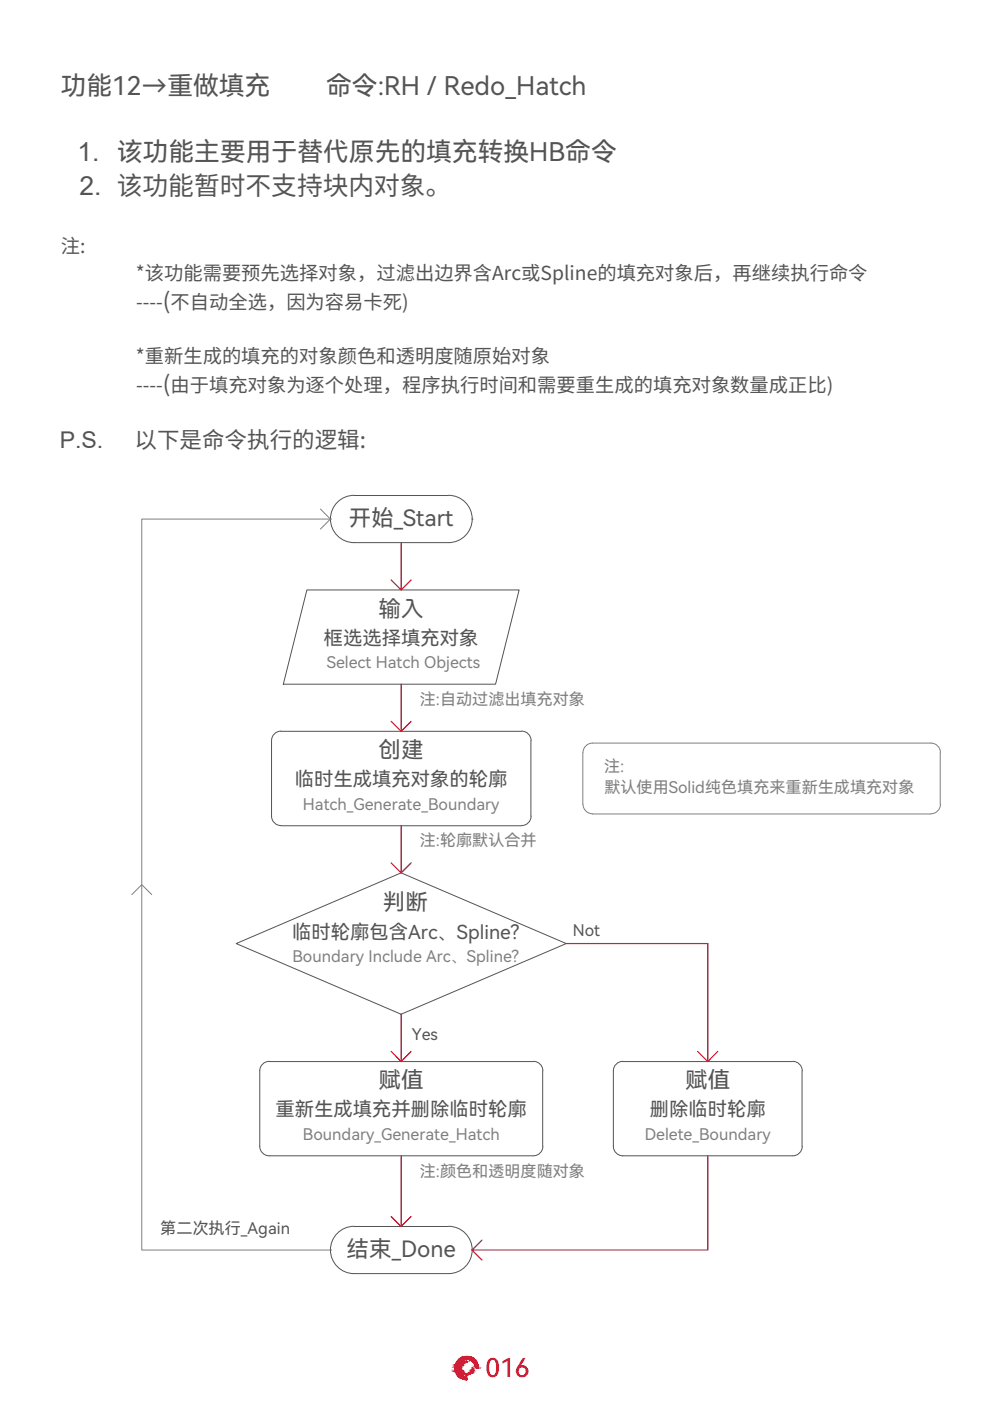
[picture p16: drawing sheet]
<svg xmlns="http://www.w3.org/2000/svg" width="210mm" height="297mm" viewBox="0 0 210 297" stroke-linecap="round" stroke-linejoin="round" font-family="sans-serif">
<defs><g id="words">
<g font-size="5.6" fill="#545454">
<text x="16.4" y="34.1">1. 该功能主要用于替代原先的填充转换HB命令</text>
<text x="16.9" y="41.4">2. 该功能暂时不支持块内对象。</text>
</g>
<g font-size="5.5" fill="#545454">
<text x="12.9" y="20.1">功能12→重做填充</text>
<text x="69.1" y="20.1">命令:RH / Redo_Hatch</text>
</g>
<text font-size="5.5" fill="#d00" x="103" y="292">016</text>
<text font-size="4.9" fill="#545454" x="12.7" y="95">P.S.</text>
<g font-size="4.8" fill="#545454">
<text x="34.5" y="65.6">(</text>
<text x="34.5" y="83.1">(</text>
<text x="28.5" y="95">以下是命令执行的逻辑:</text>
<text x="74" y="111.5">开始_Start</text>
<text x="80.3" y="130.8">输入</text>
<text x="80.3" y="160.7">创建</text>
<text x="81.2" y="193">判断</text>
<text x="80.3" y="230.7">赋值</text>
<text x="145.3" y="230.7">赋值</text>
<text x="73.5" y="266.5">结束_Done</text>
</g>
<g font-size="4.1" fill="#545454">
<text x="12.9" y="53.5">注:</text>
<text x="28.8" y="59.3">*该功能需要预先选择对象，过滤出边界含Arc或Spline的填充对象后，再继续执行命令</text>
<text x="28.9" y="65.6">---- 不自动全选，因为容易卡死)</text>
<text x="28.8" y="76.9">*重新生成的填充的对象颜色和透明度随原始对象</text>
<text x="28.9" y="83.1">---- 由于填充对象为逐个处理，程序执行时间和需要重生成的填充对象数量成正比)</text>
<text x="68.7" y="136.7">框选选择填充对象</text>
<text x="62.5" y="166.7">临时生成填充对象的轮廓</text>
<text x="61.9" y="199">临时轮廓包含Arc、Spline?</text>
<text x="58.4" y="236.7">重新生成填充并删除临时轮廓</text>
<text x="137.8" y="236.7">删除临时轮廓</text>
</g>
<g font-size="3.4" fill="#808080">
<text x="69.3" y="141.7">Select Hatch Objects</text>
<text x="89" y="149.5">注:自动过滤出填充对象</text>
<text x="128.1" y="163.6">注:</text>
<text x="64.2" y="171.7">Hatch_Generate_Boundary</text>
<text x="128.1" y="168.1">默认使用Solid纯色填充来重新生成填充对象</text>
<text x="89" y="179.4">注:轮廓默认合并</text>
<text x="62" y="204">Boundary Include Arc、Spline?</text>
<text x="64.2" y="241.7">Boundary_Generate_Hatch</text>
<text x="136.7" y="241.7">Delete_Boundary</text>
<text x="89" y="249.5">注:颜色和透明度随对象</text>
</g>
<g font-size="3.4" fill="#545454">
<text x="121.5" y="198.5">Not</text>
<text x="87.3" y="220.5">Yes</text>
<text x="34" y="261.7">第二次执行_Again</text>
</g>
</g></defs>
<g fill="none" stroke="#545454" stroke-width=".21">
<path d="M70.1 110.1h.1M75.1 105.1h20M75.1 105a5 5 0 0 0-5 5M95.1 105a5 5 0 0 1 5 5 5 5 0 0 1-5 5h-20a5 5 0 0 1-5-5M100.1 110.1h.1M65.1 125.1h45l-5 20h-45zM57.6 157v16M59.6 155.1h51M59.6 155a2.01 2.01 0 0 0-2 2M110.6 155a2.01 2.01 0 0 1 2 2M112.6 157v16M57.6 173a2.01 2.01 0 0 0 2 2"/>
<path d="M59.6 175.1h51M112.6 173a2.01 2.01 0 0 1-2 2M50.1 200.1l34.9-15 35.1 15-35.1 14.9zM55.1 227.1v16M57.1 225.1h56M57.1 225a2.01 2.01 0 0 0-2 2M113.1 225a2.01 2.01 0 0 1 2 2M115.1 227.1v16M130 227.1v16M132 225.1h36.1M132.1 225a2.01 2.01 0 0 0-2.1 2M168.1 225a2.01 2.01 0 0 1 2 2"/>
<path d="M170.1 227.1v16M55.1 243a2.01 2.01 0 0 0 2 2.1h56M75.1 260a5 5 0 0 0-5 5M95.1 260a5 5 0 0 1 5 5 5 5 0 0 1-5 5h-20a5 5 0 0 1-5-5M115.1 243a2.01 2.01 0 0 1-2 2.1M130 243a2.01 2.01 0 0 0 2 2.1h36.1a2.01 2.01 0 0 0 2-2.1M70.1 265h.1M75.1 260h20M100.1 265h.1"/>
</g>
<g fill="none" stroke="#b8002e" stroke-width=".25">
<path d="M85 115v10.1M82.9 123l2.1 2.1 2.2-2.1M82.9 152.9l2.1 2.2 2.2-2.2M85 145.1v10M85 175.1v10M82.9 183l2.1 2.1 2.2-2.1M85 215v10.1M120.1 200.1h30v25M82.9 222.9l2.1 2.2 2.2-2.2M147.9 222.9l2.2 2.2 2.1-2.2M82.9 257.9l2.1 2.1 2.2-2.1M85 245.1v14.9"/>
<path d="M150.1 245.1v19.9h-50M102.2 262.9l-2.1 2.1 2.1 2.2"/>
</g>
<path d="M67.9 107.9l2.2 2.2-2.2 2.1M70.1 110.1h-40v154.9h40M123.6 159.6v10.9M197.4 157.6h-71.8a2.01 2.01 0 0 0-2 2M197.4 157.6a2.01 2.01 0 0 1 2 2M199.3 159.6v10.9M123.6 170.5a2.01 2.01 0 0 0 2 2M125.6 172.6h71.8M199.4 170.5a2.01 2.01 0 0 1-2 2M27.9 189.7l2.2-2.1 2.1 2.1" fill="none" stroke="#808080" stroke-width=".21"/>
<g fill="#d00" stroke="#d00" stroke-width=".21">
<path d="M98.8 287.6h.3z"/>
<path d="M97.2 288.3h1.2z"/>
<path d="M99.6 288.4h1.2z"/>
<path d="M98.8 288.6h.2z"/>
<path d="M99.1 291.2h.7z"/>
<path d="M98.7 291.5h.5z"/>
<path d="M98.5 292.5h.5z"/>
<path d="M98.8 287.6h.5zM98.6 287.6h.7z"/>
<path d="M98.6 287.6h.8zM98.6 287.6h.8z"/>
<path d="M98.6 287.6h.9zM98.4 287.6h1.1z"/>
<path d="M98.4 287.6h1.2zM98.3 287.6h1.3z"/>
<path d="M98.3 287.6l1.4 .1zM98.2 287.7h1.5z"/>
<path d="M98.2 287.7h1.6zM98.1 287.7h1.7z"/>
<path d="M98.1 287.7l1.8 .1zM98 287.8h1.9z"/>
<path d="M98 287.8h2zM97.9 287.8h2.1z"/>
<path d="M97.9 287.8l2.3 .1zM97.8 287.9h2.4z"/>
<path d="M97.8 287.9h2.4zM97.7 287.9h2.5z"/>
<path d="M97.7 287.9l2.7 .1zM97.6 288h2.8z"/>
<path d="M97.6 288l2.8 .1zM97.5 288.1h2.9z"/>
<path d="M97.5 288.1h3zM97.4 288.1h3.1z"/>
<path d="M97.4 288.1l3.2 .1zM97.4 288.1l3.2 .1z"/>
<path d="M97.3 288.2h3.3zM97.3 288.2h3.3z"/>
<path d="M99 288.2h1.6zM99 288.2h1.6z"/>
<path d="M97.3 288.2h1.7zM97.3 288.2h1.5z"/>
<path d="M99.1 288.2h1.5zM99.1 288.2h1.5z"/>
<path d="M97.3 288.2h1.3zM97.3 288.2h1.5z"/>
<path d="M99.2 288.2l1.5 .1zM99.2 288.2l1.5 .1z"/>
<path d="M97.3 288.2h1.3zM97.3 288.2l1.1 .1zM97.2 288.3h1.2z"/>
<path d="M99.4 288.3l1.4 .1zM99.4 288.3l1.4 .1zM99.6 288.4h1.2z"/>
<path d="M97.2 288.3h1.2zM97.2 288.3l1.1 .1z"/>
<path d="M99.7 288.4h1.1zM99.7 288.4h1.1z"/>
<path d="M97.2 288.4h1.1zM97.2 288.4h.9h-1z"/>
<path d="M97.1 288.4h1zM97.1 288.4l.9 .1z"/>
<path d="M99.8 288.4l1.1 .1zM99.8 288.4l1.1 .1zM100 288.5h.9zM100 288.5h.9z"/>
<path d="M97.1 288.5h.9zM97.1 288.5l.8 .1h-.9z"/>
<path d="M100 288.5l1 .2-.1-.2zM100 288.5l1 .2z"/>
<path d="M98.8 288.6l.2 .1zM98.6 288.7h.4z"/>
<path d="M97 288.6h.9zM97 288.6l.7 .1h-.8z"/>
<path d="M96.9 288.7h.8zM96.9 288.7h.8z"/>
<path d="M98.6 288.7h.4zM98.4 288.7h.6z"/>
<path d="M100.2 288.7h.8zM100.2 288.7h.8z"/>
<path d="M100.2 288.7l.9 .1zM100.2 288.7l.9 .1z"/>
<path d="M98.4 288.7l.6 .1zM98.3 288.8h.7z"/>
<path d="M96.9 288.7l.7 .1 .1-.1zM96.9 288.7l.7 .1h-.8z"/>
<path d="M98.3 288.8l.7 .1zM98.2 288.9h.8z"/>
<path d="M96.8 288.8l.8 .1zM96.8 288.8l.8 .1z"/>
<path d="M98.2 288.9h.6zM98.2 288.9h.8z"/>
<path d="M98.2 288.9h.6zM98.1 288.9h.6z"/>
<path d="M98.1 288.9h.6zM98.1 288.9h.5z"/>
<path d="M100.3 288.8l.9 .2-.1-.2zM100.3 288.8l.9 .2h-.8zM100.4 289h.8zM100.4 289h.8z"/>
<path d="M98.1 288.9h.5zM98 289h.5z"/>
<path d="M96.8 288.9l.7 .1 .1-.1zM96.8 288.9l.7 .1h-.8z"/>
<path d="M98 289h.5zM98 289h.4z"/>
<path d="M98 289h.4zM98 289h.3z"/>
<path d="M96.7 289h.8zM96.7 289l.7 .1z"/>
<path d="M100.4 289l.9 .1-.1-.1zM100.4 289l.9 .1h-.8z"/>
<path d="M98 289h.3zM98 289l.2 .1h-.3zM97.9 289.1h.3zM97.9 289.1h.3z"/>
<path d="M100.5 289.1l.8 .1zM100.5 289.1l.8 .1z"/>
<path d="M96.7 289.1h.7zM96.7 289.1l.7 .1z"/>
<path d="M97.9 289.1l.2 .1 .1-.1zM97.9 289.1l.2 .1h-.3z"/>
<path d="M97.8 289.2h.3zM97.8 289.2l.2 .1z"/>
<path d="M100.5 289.2l.8 .1v-.1zM100.5 289.2l.8 .1h-.7z"/>
<path d="M96.6 289.2l.7 .1 .1-.1zM96.6 289.2l.7 .1h-.7z"/>
<path d="M96.6 289.3h.7zM96.6 289.3h.7z"/>
<path d="M97.7 289.3h.3zM97.7 289.3h.3z"/>
<path d="M100.6 289.3l.7 .1zM100.6 289.3l.7 .1z"/>
<path d="M97.7 289.3h.3zM97.7 289.3l.3 .1z"/>
<path d="M100.7 289.4l.7 .1zM100.7 289.4l.7 .1z"/>
<path d="M97.7 289.4h.3zM97.7 289.4l.2 .1z"/>
<path d="M96.6 289.3l.6 .2 .1-.2zM96.6 289.3l.6 .2h-.6z"/>
<path d="M96.6 289.5h.6zM96.6 289.5h.6z"/>
<path d="M97.7 289.5h.2zM97.7 289.5l.2 .1z"/>
<path d="M100.7 289.5l.7 .1v-.1zM100.7 289.5l.7 .1h-.6z"/>
<path d="M97.6 289.6h.3zM97.6 289.6h.2z"/>
<path d="M100.8 289.6l.6 .1zM100.8 289.6l.6 .1z"/>
<path d="M96.6 289.5l.6 .2v-.2zM96.6 289.5l.6 .2h-.7z"/>
<path d="M96.5 289.7l.7 .1zM96.5 289.7l.7 .1z"/>
<path d="M97.6 289.6l.2 .2v-.2zM97.6 289.6l.2 .2h-.3z"/>
<path d="M97.5 289.8h.3zM97.5 289.8h.3z"/>
<path d="M100.8 289.7l.6 .1v-.1zM100.8 289.7l.6 .1h-.6zM100.8 289.8h.6zM100.8 289.8h.6z"/>
<path d="M96.5 289.8l.6 .1 .1-.1zM96.5 289.8l.6 .1h-.6z"/>
<path d="M97.5 289.8l.3 .1v-.1zM97.5 289.8l.3 .1h-.3z"/>
<path d="M97.5 289.9l.3 .1zM97.5 289.9l.3 .1z"/>
<path d="M96.5 289.9l.6 .1zM96.5 289.9l.6 .1z"/>
<path d="M100.8 289.8l.6 .3v-.3zM100.8 289.8l.6 .3h-.6z"/>
<path d="M97.5 290l.2 .1 .1-.1zM97.5 290l.2 .1h-.2z"/>
<path d="M97.5 290.1h.2zM97.5 290.1h.2z"/>
<path d="M96.5 290l.6 .1v-.1zM96.5 290l.6 .1h-.6z"/>
<path d="M96.5 290.1l.7 .1zM96.5 290.1l.7 .1z"/>
<path d="M100.2 290.1l.2 .1v-.1zM100.2 290.1l.2 .1h-.2zM100.2 290.2h.2zM100.2 290.2h.2z"/>
<path d="M97.5 290.1l.3 .2zM97.5 290.1l.3 .2h-.3z"/>
<path d="M97.5 290.3h.3zM97.5 290.3h.3z"/>
<path d="M96.5 290.2l.7 .1zM96.5 290.2l.7 .1z"/>
<path d="M100.2 290.2l.2 .2v-.2zM100.2 290.2l.2 .2h-.3z"/>
<path d="M100.1 290.4h.3zM100.1 290.4h.3z"/>
<path d="M97.5 290.3l.3 .1zM97.5 290.3l.3 .1z"/>
<path d="M96.5 290.3l.7 .1v-.1zM96.5 290.3l.7 .1h-.7z"/>
<path d="M97.6 290.4l.2 .1zM97.6 290.4l.2 .1z"/>
<path d="M96.5 290.4l.7 .1zM96.5 290.4l.7 .1z"/>
<path d="M100.1 290.4h.3zM100.1 290.4l.2 .1z"/>
<path d="M97.6 290.5l.3 .1zM97.6 290.5l.3 .1z"/>
<path d="M100.1 290.5h.2zM100.1 290.5l.2 .1z"/>
<path d="M97.6 290.6h.3zM97.6 290.6h.3z"/>
<path d="M100 290.6h.3zM100 290.6l.2 .1z"/>
<path d="M96.5 290.5l.7 .2v-.2zM96.5 290.5l.7 .2h-.6z"/>
<path d="M96.6 290.7h.6zM96.6 290.7h.6z"/>
<path d="M97.7 290.6l.3 .1zM97.7 290.6l.3 .1z"/>
<path d="M100 290.7h.2zM100 290.7h.2z"/>
<path d="M97.7 290.7l.3 .1zM97.7 290.7l.3 .1z"/>
<path d="M99.9 290.7h.3zM99.9 290.7l.3 .1z"/>
<path d="M97.7 290.8l.3 .1zM97.7 290.8l.3 .1z"/>
<path d="M99.9 290.8h.3zM99.9 290.8l.2 .1h-.3z"/>
<path d="M96.6 290.7l.7 .2-.1-.2zM96.6 290.7l.7 .2h-.7zM96.6 290.9h.7zM96.6 290.9h.7z"/>
<path d="M99.8 290.9h.3zM99.8 290.9h.3z"/>
<path d="M97.7 290.9h.5zM97.7 290.9h.5z"/>
<path d="M97.8 290.9l.4 .1zM97.8 290.9l.4 .1z"/>
<path d="M99.8 290.9h.3zM99.7 291h.3zM99.7 291h.3zM99.7 291h.3z"/>
<path d="M97.8 291l.5 .1zM97.8 291l.5 .1z"/>
<path d="M96.6 290.9l.9 .2-.2-.2zM96.6 290.9l.9 .2h-.8z"/>
<path d="M97.9 291.1h.4zM97.9 291.1h.4z"/>
<path d="M96.7 291.1h.8zM96.7 291.1h.8z"/>
<path d="M99.7 291h.3zM99.5 291.1h.4z"/>
<path d="M98 291.1l.4 .1zM98 291.1l.4 .1z"/>
<path d="M99.5 291.1h.4zM99.4 291.2h.5z"/>
<path d="M99.4 291.2h.5zM99.4 291.2h.5z"/>
<path d="M98 291.2h.6zM98 291.2h.6zM98.1 291.2h.5zM98.1 291.2h.5z"/>
<path d="M99.4 291.2h.5zM99.2 291.2h.6z"/>
<path d="M96.7 291.1l.8 .1v-.1zM96.7 291.1l.8 .1h-.7z"/>
<path d="M98.1 291.2h.7zM98.1 291.2h.7z"/>
<path d="M99.2 291.2h.6zM99.1 291.2h.7zM98.9 291.2h.9z"/>
<path d="M98.1 291.2h.8zM98.1 291.2h.8z"/>
<path d="M98.2 291.2h1.6zM98.2 291.2l1.5 .1z"/>
<path d="M98.2 291.3h1.5zM98.2 291.3h1.5z"/>
<path d="M96.8 291.2l.8 .1zM96.8 291.2l.8 .1z"/>
<path d="M98.2 291.3h1.5zM98.2 291.3l1.4 .1z"/>
<path d="M98.3 291.4h1.3zM98.3 291.4h1.2z"/>
<path d="M96.8 291.3l.9 .1zM96.8 291.3l.9 .1z"/>
<path d="M98.4 291.4h1.1zM98.4 291.4h1z"/>
<path d="M98.5 291.4h.9zM98.5 291.4l.9 .1z"/>
<path d="M98.6 291.5h.8zM98.6 291.5h.7z"/>
<path d="M98.7 291.5h.6zM98.7 291.5h.5z"/>
<path d="M98.9 291.5h.2zM98.7 291.5h.4z"/>
<path d="M96.9 291.4l.9 .1-.1-.1zM96.9 291.4l.9 .1h-.9zM96.9 291.5h.9zM96.9 291.5h.9z"/>
<path d="M96.9 291.5l1.1 .1zM96.9 291.5l1.1 .1z"/>
<path d="M97.1 291.6l1 .1zM97.1 291.6l1 .1z"/>
<path d="M97.1 291.7h1.1zM97.1 291.7h1.1z"/>
<path d="M97.1 291.7l1.3 .1zM97.1 291.7l1.3 .1z"/>
<path d="M97.2 291.8l1.4 .1zM97.2 291.8l1.4 .1z"/>
<path d="M97.2 291.9h1.4zM97.2 291.9h1.4z"/>
<path d="M97.3 291.9h1.5zM97.3 291.9h1.5z"/>
<path d="M97.3 291.9h1.7zM97.3 291.9h1.7z"/>
<path d="M97.3 291.9l1.7 .1zM97.3 291.9l1.7 .1z"/>
<path d="M97.5 292l1.5 .2v-.2zM97.5 292l1.5 .2h-1.4z"/>
<path d="M97.6 292.2l1.4 .1zM97.6 292.2l1.4 .1z"/>
<path d="M97.8 292.3l1.2 .1v-.1zM97.8 292.3l1.2 .1z"/>
<path d="M98 292.4h1zM98 292.4h1z"/>
<path d="M98.3 292.4l.7 .1zM98.3 292.4l.7 .1z"/>
<path d="M98.5 292.5h.5zM98.7 292.5l.3 .1z"/>
</g>
<use href="#words"/>
</svg>
